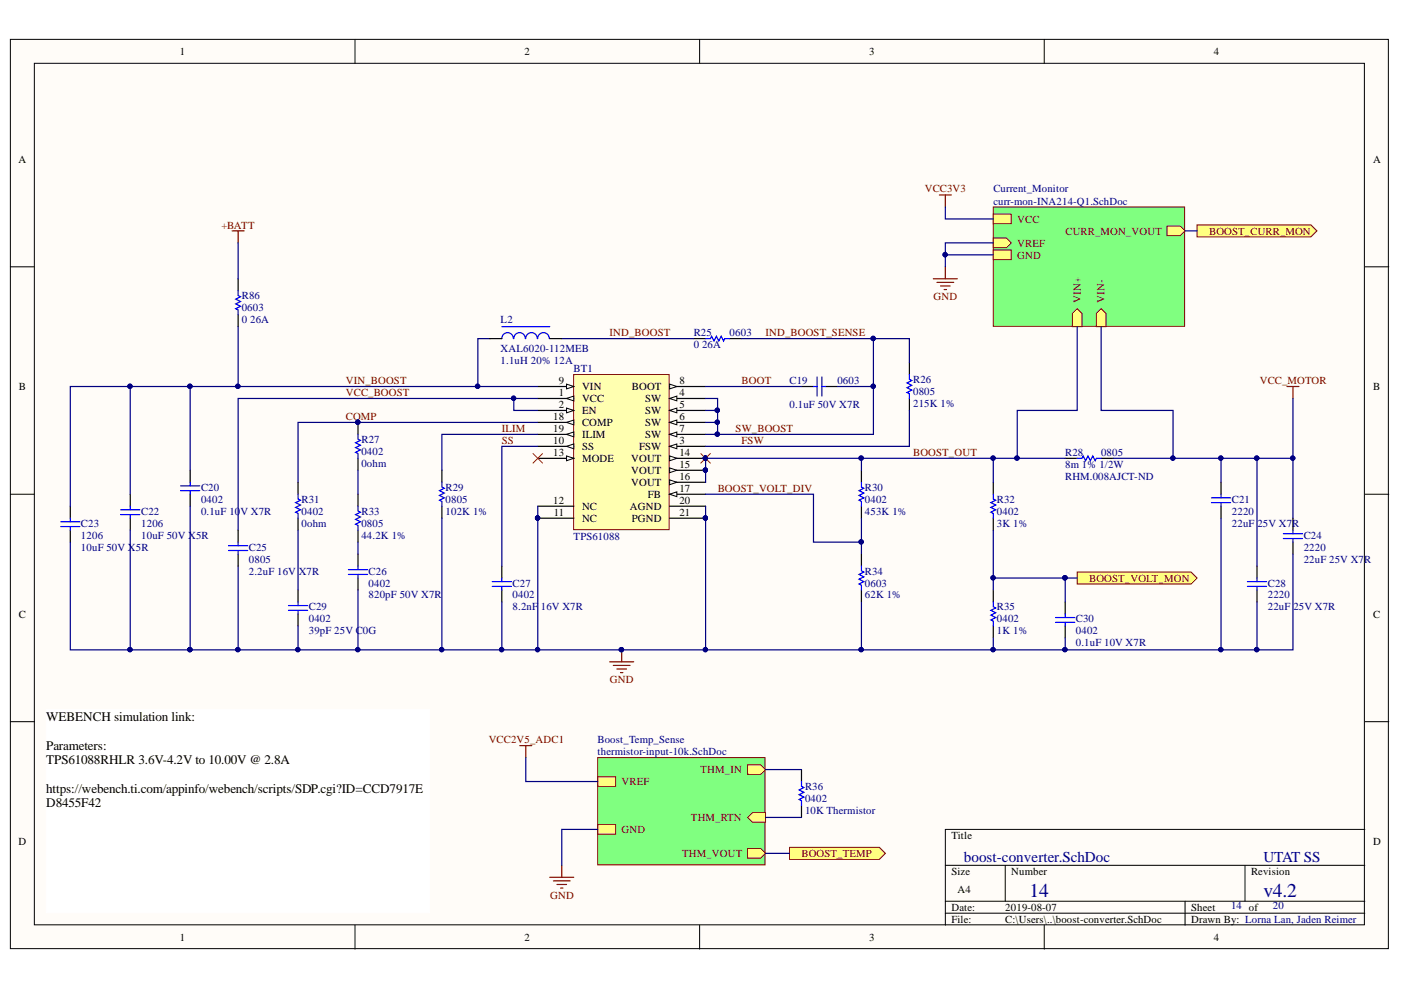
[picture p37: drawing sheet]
<svg xmlns="http://www.w3.org/2000/svg" width="297mm" height="210mm" viewBox="0 0 297 210" stroke-linecap="round" stroke-linejoin="round" font-family="sans-serif">
<defs><g id="words">
<g font-size="4.1" fill="#000080">
<text x="218.3" y="190.2">14</text>
<text x="267.9" y="190.2">v4.2</text>
</g>
<g font-size="3.2" fill="#000080">
<text x="204.3" y="182.7">boost-converter.SchDoc</text>
<text x="267.9" y="182.7">UTAT SS</text>
</g>
<g font-size="2.8">
<text x="9.8" y="152.9">WEBENCH simulation link:</text>
<text x="9.8" y="159">Parameters:</text>
<text x="9.8" y="162">TPS61088RHLR 3.6V-4.2V to 10.00V @ 2.8A</text>
<text x="9.8" y="168.1">https://webench.ti.com/appinfo/webench/scripts/SDP.cgi?ID=CCD7917E</text>
<text x="9.8" y="171.2">D8455F42</text>
</g>
<g font-size="2.3">
<text x="38.1" y="11.7">1</text>
<text x="111.2" y="11.7">2</text>
<text x="184.3" y="11.7">3</text>
<text x="257.4" y="11.7">4</text>
<text x="3.9" y="34.5">A</text>
<text x="291.1" y="34.5">A</text>
<text x="4" y="82.7">B</text>
<text x="118.5" y="84">1</text>
<text x="118.5" y="81.4">9</text>
<text x="123.4" y="82.7">VIN</text>
<text x="134" y="82.7">BOOT</text>
<text x="144" y="84">4</text>
<text x="144" y="81.4">8</text>
<text x="291.1" y="82.7">B</text>
<text x="117.3" y="89">18</text>
<text x="118.5" y="86.5">2</text>
<text x="123.4" y="85.2">VCC</text>
<text x="123.4" y="87.8">EN</text>
<text x="136.8" y="85.2">SW</text>
<text x="136.8" y="87.8">SW</text>
<text x="144" y="86.5">5</text>
<text x="144" y="89">6</text>
<text x="117.3" y="94.1">10</text>
<text x="117.3" y="91.6">19</text>
<text x="123.4" y="95.4">SS</text>
<text x="123.4" y="90.3">COMP</text>
<text x="123.4" y="92.8">ILIM</text>
<text x="135.5" y="95.4">FSW</text>
<text x="136.8" y="90.3">SW</text>
<text x="136.8" y="92.8">SW</text>
<text x="144" y="94.1">3</text>
<text x="144" y="91.6">7</text>
<text x="117.3" y="96.6">13</text>
<text x="123.4" y="97.9">MODE</text>
<text x="133.8" y="97.9">VOUT</text>
<text x="133.8" y="100.4">VOUT</text>
<text x="144" y="96.6">14</text>
<text x="144" y="99.2">15</text>
<text x="144" y="101.7">16</text>
<text x="117.3" y="106.9">12</text>
<text x="133.8" y="103">VOUT</text>
<text x="137.4" y="105.6">FB</text>
<text x="144" y="104.3">17</text>
<text x="144" y="106.9">20</text>
<text x="117.4" y="109.4">11</text>
<text x="123.4" y="110.7">NC</text>
<text x="123.4" y="108.1">NC</text>
<text x="133.6" y="108.1">AGND</text>
<text x="134" y="110.7">PGND</text>
<text x="144" y="109.4">21</text>
<text x="4" y="130.9">C</text>
<text x="291.1" y="130.9">C</text>
<text x="3.9" y="179.2">D</text>
<text x="201.7" y="177.9">Title</text>
<text x="291.1" y="179.2">D</text>
<text x="201.7" y="185.5">Size</text>
<text x="214.4" y="185.5">Number</text>
<text x="265.2" y="185.5">Revision</text>
<text x="203" y="189.3">A4</text>
<text x="201.7" y="193.1">Date:</text>
<text x="201.7" y="195.7">File:</text>
<text x="213.1" y="193.1">2019-08-07</text>
<text x="213.1" y="195.7">C:\Users\..\boost-converter.SchDoc</text>
<text x="252.6" y="193.1">Sheet</text>
<text x="252.6" y="195.7">Drawn By: Lorna Lan, Jaden Reimer</text>
<text x="38.1" y="199.5">1</text>
<text x="111.2" y="199.5">2</text>
<text x="184.3" y="199.5">3</text>
<text x="257.4" y="199.5">4</text>
</g>
<g font-size="2.3" fill="#800000">
<text x="196.1" y="40.8">VCC3V3</text>
<text x="215.7" y="47.2">VCC</text>
<text x="46.9" y="48.5">+BATT</text>
<text x="215.7" y="52.3">VREF</text>
<text x="225.9" y="49.8">CURR_MON_VOUT</text>
<text x="256.4" y="49.8">BOOST_CURR_MON</text>
<text x="215.7" y="54.8">GND</text>
<text x="197.9" y="63.7">GND</text>
<text x="229.1" y="64.2" transform="rotate(-90 229.1 64.2)">VIN+</text>
<text x="234.2" y="64.2" transform="rotate(-90 234.2 64.2)">VIN-</text>
<text x="129.2" y="71.3">IND_BOOST</text>
<text x="162.3" y="71.3">IND_BOOST_SENSE</text>
<text x="73.3" y="84">VCC_BOOST</text>
<text x="73.3" y="81.4">VIN_BOOST</text>
<text x="157.2" y="81.4">BOOT</text>
<text x="267.1" y="81.4">VCC_MOTOR</text>
<text x="73.3" y="89">COMP</text>
<text x="106.4" y="91.6">ILIM</text>
<text x="106.4" y="94.1">SS</text>
<text x="156" y="91.6">SW_BOOST</text>
<text x="157.2" y="94.1">FSW</text>
<text x="193.6" y="96.6">BOOST_OUT</text>
<text x="152.2" y="104.3">BOOST_VOLT_DIV</text>
<text x="230.9" y="123.3">BOOST_VOLT_MON</text>
<text x="129.3" y="144.9">GND</text>
<text x="103.6" y="157.6">VCC2V5_ADC1</text>
<text x="131.8" y="166.5">VREF</text>
<text x="148.5" y="164">THM_IN</text>
<text x="131.8" y="176.7">GND</text>
<text x="146.5" y="174.1">THM_RTN</text>
<text x="144.6" y="181.7">THM_VOUT</text>
<text x="169.9" y="181.7">BOOST_TEMP</text>
<text x="116.6" y="190.6">GND</text>
</g>
<g font-size="2.3" fill="#000080">
<text x="210.6" y="40.8">Current_Monitor</text>
<text x="210.6" y="43.4">curr-mon-INA214-Q1.SchDoc</text>
<text x="51.3" y="63.4">R86</text>
<text x="51.3" y="66">0603</text>
<text x="51.3" y="68.5">0</text>
<text x="53" y="68.5">26A</text>
<text x="106.1" y="68.5">L2</text>
<text x="147.1" y="71.3">R25</text>
<text x="154.7" y="71.3">0603</text>
<text x="106.1" y="77.1">1.1uH 20% 12A</text>
<text x="106.1" y="74.6">XAL6020-112MEB</text>
<text x="147.1" y="73.8">0</text>
<text x="148.9" y="73.8">26A</text>
<text x="121.6" y="78.9">BT1</text>
<text x="167.4" y="81.4">C19</text>
<text x="177.5" y="81.4">0603</text>
<text x="193.6" y="81.2">R26</text>
<text x="193.6" y="83.7">0805</text>
<text x="167.4" y="86.5">0.1uF 50V X7R</text>
<text x="193.6" y="86.3">215K 1%</text>
<text x="76.6" y="93.9">R27</text>
<text x="76.6" y="98.9">0ohm</text>
<text x="76.6" y="96.4">0402</text>
<text x="225.8" y="99.2">8m 1% 1/2W</text>
<text x="225.8" y="101.7">RHM.008AJCT-ND</text>
<text x="225.8" y="96.6">R28</text>
<text x="233.4" y="96.6">0805</text>
<text x="42.6" y="104.1">C20</text>
<text x="42.6" y="106.6">0402</text>
<text x="63.9" y="106.6">R31</text>
<text x="94.5" y="104.1">R29</text>
<text x="94.5" y="106.6">0805</text>
<text x="183.4" y="104.1">R30</text>
<text x="183.4" y="106.6">0402</text>
<text x="211.4" y="106.6">R32</text>
<text x="261.2" y="106.6">C21</text>
<text x="17.2" y="111.7">C23</text>
<text x="29.9" y="109.2">C22</text>
<text x="29.9" y="111.7">1206</text>
<text x="42.6" y="109.2">0.1uF 10</text>
<text x="51" y="109.2">V X7R</text>
<text x="63.9" y="111.7">0ohm</text>
<text x="63.9" y="109.2">0402</text>
<text x="76.6" y="109.2">R33</text>
<text x="76.6" y="111.7">0805</text>
<text x="94.5" y="109.2">102K 1%</text>
<text x="183.4" y="109.2">453K 1%</text>
<text x="211.4" y="111.7">3K 1%</text>
<text x="211.4" y="109.2">0402</text>
<text x="261.2" y="111.7">22uF 25V X7R</text>
<text x="261.2" y="109.2">2220</text>
<text x="17.2" y="116.8">10uF 50V X5R</text>
<text x="17.2" y="114.2">1206</text>
<text x="29.9" y="114.2">10uF 50V X5R</text>
<text x="52.8" y="116.8">C25</text>
<text x="52.8" y="119.3">0805</text>
<text x="76.6" y="114.2">44.2K 1%</text>
<text x="121.6" y="114.5">TPS61088</text>
<text x="276.4" y="119.3">22uF 25V X7R</text>
<text x="276.4" y="114.2">C24</text>
<text x="276.4" y="116.8">2220</text>
<text x="52.8" y="121.8">2.2uF 16V</text>
<text x="63.3" y="121.8">X7R</text>
<text x="78.2" y="121.8">C26</text>
<text x="78.2" y="124.4">0402</text>
<text x="108.7" y="124.4">C27</text>
<text x="183.4" y="121.8">R34</text>
<text x="183.4" y="124.4">0603</text>
<text x="268.8" y="124.4">C28</text>
<text x="65.5" y="129.4">C29</text>
<text x="65.5" y="132">0402</text>
<text x="78.2" y="126.9">820pF 50V X7R</text>
<text x="108.7" y="129.4">8.2nF 16V X7R</text>
<text x="108.7" y="126.9">0402</text>
<text x="183.4" y="126.9">62K 1%</text>
<text x="211.4" y="129.4">R35</text>
<text x="211.4" y="132">0402</text>
<text x="228.1" y="132">C30</text>
<text x="268.8" y="129.4">22uF 25V X7R</text>
<text x="268.8" y="126.9">2220</text>
<text x="65.5" y="134.5">39pF 25V C0G</text>
<text x="211.4" y="134.5">1K 1%</text>
<text x="228.1" y="137">0.1uF 10V X7R</text>
<text x="228.1" y="134.5">0402</text>
<text x="126.7" y="157.6">Boost_Temp_Sense</text>
<text x="126.7" y="160.1">thermistor-input-10k.SchDoc</text>
<text x="170.7" y="167.5">R36</text>
<text x="170.7" y="172.6">10K Thermistor</text>
<text x="170.7" y="170.1">0402</text>
<text x="261" y="192.8">14 of</text>
<text x="269.9" y="192.8">20</text>
</g>
</g></defs>
<g fill="#fffcf8" stroke="#000" stroke-width=".21">
<path d="M2.2 8.3h292.2v192.8h-292.2z"/>
<path d="M7.3 13.4h282v182.7h-282z"/>
</g>
<g fill="none" stroke="#000" stroke-width=".21">
<path d="M75.3 8.3v5.1M148.3 8.3v5.1M221.4 8.3v5.1M2.2 56.6h5.1M289.4 56.6h5.1M2.2 104.8h5.1M289.4 104.8h5.1M2.2 153h5.1M289.4 153h5.1M289.4 175.9h-89v20.3M75.3 196.2v5M148.3 196.2v5"/>
<path d="M200.4 183.5h89M200.4 191.1h89M200.4 193.6h89M213.1 183.5v7.6M221.4 196.2v5M251.3 191.1v5.1M264 183.5v7.6"/>
</g>
<path d="M121.6 79.4h20.3v32.9h-20.3z" fill="#ffffb0" stroke="#800000" stroke-width=".21"/>
<path d="M114 84.5h7.6" fill="none" stroke="#000" stroke-width=".25"/>
<path d="M120.1 84.5l1.5-.5v1z" fill="#fffcf8"/>
<path d="M120.1 84.5l1.5-.5v1z" fill="none" stroke="#000" stroke-width=".21"/>
<path d="M114 87h7.6" fill="none" stroke="#000" stroke-width=".25"/>
<path d="M120.1 86.5l1.5 .5-1.5 .5z" fill="#fffcf8"/>
<path d="M120.1 86.5l1.5 .5-1.5 .5z" fill="none" stroke="#000" stroke-width=".21"/>
<path d="M142 94.6h7.6" fill="none" stroke="#000" stroke-width=".25"/>
<path d="M142 94.6l1.5-.5v1z" fill="#fffcf8"/>
<path d="M142 94.6l1.5-.5v1z" fill="none" stroke="#000" stroke-width=".21"/>
<path d="M142 84.5h7.6" fill="none" stroke="#000" stroke-width=".25"/>
<path d="M142 84.5l1.5-.5v1z" fill="#fffcf8"/>
<path d="M142 84.5l1.5-.5v1z" fill="none" stroke="#000" stroke-width=".21"/>
<path d="M142 87h7.6" fill="none" stroke="#000" stroke-width=".25"/>
<path d="M142 87l1.5-.5v1z" fill="#fffcf8"/>
<path d="M142 87l1.5-.5v1z" fill="none" stroke="#000" stroke-width=".21"/>
<path d="M142 89.6h7.6" fill="none" stroke="#000" stroke-width=".25"/>
<path d="M142 89.6l1.5-.5v1z" fill="#fffcf8"/>
<path d="M142 89.6l1.5-.5v1z" fill="none" stroke="#000" stroke-width=".21"/>
<path d="M142 92.1h7.6" fill="none" stroke="#000" stroke-width=".25"/>
<path d="M142 92.1l1.5-.5v1z" fill="#fffcf8"/>
<path d="M142 92.1l1.5-.5v1z" fill="none" stroke="#000" stroke-width=".21"/>
<path d="M142 81.9h7.6" fill="none" stroke="#000" stroke-width=".25"/>
<path d="M142 81.4l1.5 .5-1.5 .6z" fill="#fffcf8"/>
<path d="M142 81.4l1.5 .5-1.5 .6z" fill="none" stroke="#000" stroke-width=".21"/>
<path d="M114 81.9h7.6" fill="none" stroke="#000" stroke-width=".25"/>
<path d="M120.1 81.4l1.5 .5-1.5 .6z" fill="#fffcf8"/>
<path d="M120.1 81.4l1.5 .5-1.5 .6z" fill="none" stroke="#000" stroke-width=".21"/>
<path d="M114 94.6h7.6" fill="none" stroke="#000" stroke-width=".25"/>
<path d="M120.1 94.6l1.5-.5v1z" fill="#fffcf8"/>
<path d="M120.1 94.6l1.5-.5v1z" fill="none" stroke="#000" stroke-width=".21"/>
<path d="M114 97.2h7.6M114 109.9h7.6M114 107.3h7.6" fill="none" stroke="#000" stroke-width=".25"/>
<circle cx="114" cy="109.8" r=".46" fill="#000080" stroke="#000080" stroke-width=".21"/>
<path d="M120.1 96.7l1.5 .5-1.5 .5z" fill="#fffcf8"/>
<path d="M120.1 96.7l1.5 .5-1.5 .5z" fill="none" stroke="#000" stroke-width=".21"/>
<path d="M142 97.2h7.6" fill="none" stroke="#000" stroke-width=".25"/>
<path d="M142 96.7l1.5 .5-1.5 .5z" fill="#fffcf8"/>
<path d="M142 96.7l1.5 .5-1.5 .5z" fill="none" stroke="#000" stroke-width=".21"/>
<circle cx="149.6" cy="97.1" r=".46" fill="#000080" stroke="#000080" stroke-width=".21"/>
<path d="M142 99.7h7.6" fill="none" stroke="#000" stroke-width=".25"/>
<path d="M142 99.2l1.5 .5-1.5 .5z" fill="#fffcf8"/>
<path d="M142 99.2l1.5 .5-1.5 .5z" fill="none" stroke="#000" stroke-width=".21"/>
<circle cx="149.6" cy="99.7" r=".46" fill="#000080" stroke="#000080" stroke-width=".21"/>
<path d="M142 102.3h7.6" fill="none" stroke="#000" stroke-width=".25"/>
<path d="M142 101.7l1.5 .6-1.5 .5z" fill="#fffcf8"/>
<path d="M142 101.7l1.5 .6-1.5 .5z" fill="none" stroke="#000" stroke-width=".21"/>
<path d="M142 104.8h7.6" fill="none" stroke="#000" stroke-width=".25"/>
<path d="M142 104.8l1.5-.5v1z" fill="#fffcf8"/>
<path d="M142 104.8l1.5-.5v1z" fill="none" stroke="#000" stroke-width=".21"/>
<path d="M114 89.6h7.6" fill="none" stroke="#000" stroke-width=".25"/>
<path d="M120.1 89.6l1.5-.5v1z" fill="#fffcf8"/>
<path d="M120.1 89.6l1.5-.5v1z" fill="none" stroke="#000" stroke-width=".21"/>
<path d="M114 92.1h7.6" fill="none" stroke="#000" stroke-width=".25"/>
<path d="M120.1 92.1l1.5-.5v1z" fill="#fffcf8"/>
<path d="M120.1 92.1l1.5-.5v1z" fill="none" stroke="#000" stroke-width=".21"/>
<path d="M142 107.3h7.6M142 109.9h7.6" fill="none" stroke="#000" stroke-width=".25"/>
<g fill="#000080" stroke="#000080" stroke-width=".21">
<circle cx="149.5" cy="109.8" r=".46"/>
<circle cx="114" cy="109.8" r=".46"/>
<circle cx="149.6" cy="97.1" r=".46"/>
<circle cx="149.6" cy="99.7" r=".46"/>
<circle cx="131.8" cy="137.7" r=".46"/>
</g>
<path d="M272.9 81.9h2.5M274.1 81.9v2.6M131.8 137.8v2.5M129.3 140.3h5.1M130 141.1h3.6M130.8 141.8h2M131.6 142.6h.5" fill="none" stroke="#800000" stroke-width=".25"/>
<path d="M228.4 121.3h24.1l1.3 1.3-1.3 1.2h-24.1z" fill-rule="evenodd" fill="#ffff80" stroke="#800000" stroke-width=".21"/>
<path d="M113 96.2l2 2M115 96.2l-2 2" fill="none" stroke="#f00" stroke-width=".21"/>
<path d="M49.2 49h2.6M50.5 49v2.5" fill="none" stroke="#800000" stroke-width=".25"/>
<path d="M210.6 43.9h40.6v25.3h-40.6z" fill="#80ff80" stroke="#800000" stroke-width=".21"/>
<path d="M210.6 45.4h3.8v2h-3.8z" fill-rule="evenodd" fill="#ffff80"/>
<path d="M210.6 45.4h3.8v2h-3.8z" fill="none" stroke="#800000" stroke-width=".21"/>
<path d="M210.6 50.5h2.8l1 1-1 1h-2.8z" fill-rule="evenodd" fill="#ffff80"/>
<path d="M210.6 50.5h2.8l1 1-1 1h-2.8z" fill="none" stroke="#800000" stroke-width=".21"/>
<path d="M227.4 66.5l1-1 1 1v2.8h-2z" fill-rule="evenodd" fill="#ffff80"/>
<path d="M227.4 66.5l1-1 1 1v2.8h-2z" fill="none" stroke="#800000" stroke-width=".21"/>
<path d="M210.6 53h3.8v2h-3.8z" fill-rule="evenodd" fill="#ffff80"/>
<path d="M210.6 53h3.8v2h-3.8z" fill="none" stroke="#800000" stroke-width=".21"/>
<path d="M232.5 66.5l1-1 1 1v2.8h-2z" fill-rule="evenodd" fill="#ffff80"/>
<path d="M232.5 66.5l1-1 1 1v2.8h-2z" fill="none" stroke="#800000" stroke-width=".21"/>
<path d="M247.4 47.9h2.8l1.1 1.1-1.1 1h-2.8z" fill-rule="evenodd" fill="#ffff80"/>
<path d="M247.4 47.9h2.8l1.1 1.1-1.1 1h-2.8z" fill="none" stroke="#800000" stroke-width=".21"/>
<path d="M197.9 59.1h5.1M198.7 59.9h3.5M199.2 41.3h2.5M200.4 41.3v2.6M200.4 56.6v2.5M199.4 60.6h2M200.2 61.4h.5" fill="none" stroke="#800000" stroke-width=".25"/>
<path d="M253.8 47.7h24.1l1.3 1.3-1.3 1.2h-24.1z" fill-rule="evenodd" fill="#ffff80" stroke="#800000" stroke-width=".21"/>
<g fill="none" stroke="#000" stroke-width=".25">
<path d="M40.3 99.7v2.6M75.9 89.6v2.5M75.9 97.2v2.5M182.6 99.7v2.6M225.8 97.2h2.6M233.5 97.2h2.5M40.3 104.8v2.5M63.2 102.3v2.5M63.2 109.9v2.5M75.9 117.5v2.5M182.6 107.3v2.6M210.6 102.3v2.5"/>
<path d="M210.6 109.9v2.5M63.2 125.1v2.5M63.2 130.2v2.5M75.9 122.6v2.5M106.4 120v2.6M106.4 125.1v2.5M210.6 125.1v2.5M210.6 132.7v2.5"/>
</g>
<g fill="none" stroke="#00f" stroke-width=".25">
<path d="M75.9 92.1v1l.5 .3-1 .5 1 .5-1 .5 1 .5-1 .5 .5 .3v1M228.4 97.2h1l.3-.5 .5 1 .5-1 .5 1 .5-1 .5 1 .3-.5h1M38.3 103h4.1M38.3 104h4.1M40.3 102.3v.7M40.3 104v.8M63.2 104.8v1l.5 .3-1 .5 1 .5-1 .5 1 .5-1 .5 .5 .3v1M182.6 102.3v1l.5 .2-1 .5 1 .5-1 .5 1 .6-1 .5 .5 .2v1M210.6 104.8v1l.5 .3-1 .5 1 .5-1 .5 1 .5-1 .5 .5 .3v1M61.2 128.4h4M61.2 129.4h4M63.2 127.6v.8"/>
<path d="M63.2 129.4v.8M73.9 120.8h4M73.9 121.8h4M75.9 120v.8M75.9 121.8v.8M104.4 123.3h4M104.4 124.3h4M106.4 122.6v.7M106.4 124.3v.8M210.6 127.6v1l.5 .3-1 .5 1 .5-1 .5 1 .5-1 .5 .5 .3v1"/>
</g>
<circle cx="75.8" cy="89.5" r=".46" fill="#000080" stroke="#000080" stroke-width=".21"/>
<path d="M9.8 150.5h81.2v43h-81.2z" fill="#fff" stroke="#fff" stroke-width=".21"/>
<path d="M126.7 160.6h35.5v22.8h-35.5z" fill="#80ff80" stroke="#800000" stroke-width=".21"/>
<path d="M126.7 174.8h3.8v2.1h-3.8z" fill-rule="evenodd" fill="#ffff80"/>
<path d="M126.7 174.8h3.8v2.1h-3.8z" fill="none" stroke="#800000" stroke-width=".21"/>
<path d="M158.5 179.9h2.8l1 1-1 1h-2.8z" fill-rule="evenodd" fill="#ffff80"/>
<path d="M158.5 179.9h2.8l1 1-1 1h-2.8z" fill="none" stroke="#800000" stroke-width=".21"/>
<path d="M126.7 164.7h3.8v2h-3.8z" fill-rule="evenodd" fill="#ffff80"/>
<path d="M126.7 164.7h3.8v2h-3.8z" fill="none" stroke="#800000" stroke-width=".21"/>
<path d="M158.5 162.2h2.8l1 1-1 1h-2.8z" fill-rule="evenodd" fill="#ffff80"/>
<path d="M158.5 162.2h2.8l1 1-1 1h-2.8z" fill="none" stroke="#800000" stroke-width=".21"/>
<path d="M158.5 173.3l1-1h2.8v2h-2.8z" fill-rule="evenodd" fill="#ffff80"/>
<path d="M158.5 173.3l1-1h2.8v2h-2.8z" fill="none" stroke="#800000" stroke-width=".21"/>
<path d="M169.9 163.2v2.5M169.9 170.8v2.5" fill="none" stroke="#000" stroke-width=".25"/>
<path d="M169.9 165.7v1l.5 .3-1 .5 1 .5-1 .5 1 .5-1 .5 .5 .3v1" fill="none" stroke="#00f" stroke-width=".25"/>
<path d="M167.4 179.7h19.1l1.2 1.2-1.2 1.3h-19.1z" fill-rule="evenodd" fill="#ffff80" stroke="#800000" stroke-width=".21"/>
<path d="M110.2 158.1h2.6M111.5 158.1v2.5M116.6 186h5M117.3 186.8h3.6M118.1 187.5h2M118.8 188.3h.6M119.1 183.5v2.5" fill="none" stroke="#800000" stroke-width=".25"/>
<g fill="none" stroke="#000" stroke-width=".25">
<path d="M50.5 59.1v2.5M50.5 66.7v2.6M103.9 71.8h2.5M116.6 71.8h2.5M147.1 71.8h2.5M154.7 71.8h2.5M192.8 76.9v2.5M93.7 99.7v2.6M169.9 81.9h2.6M175 81.9h2.6M192.8 84.5v2.5M14.9 107.3v2.6"/>
<path d="M14.9 112.4v2.5M27.6 104.8v2.5M27.6 109.9v2.5M50.5 112.4v2.5M50.5 117.5v2.5M75.9 104.8v2.5M75.9 112.4v2.5M93.7 107.3v2.6M182.6 117.5v2.5M258.9 102.3v2.5M258.9 107.3v2.6M274.1 109.9v2.5"/>
<path d="M274.1 114.9v2.6M182.6 125.1v2.5M225.8 127.6v2.6M225.8 132.7v2.5M266.5 120v2.6M266.5 125.1v2.5"/>
</g>
<g fill="none" stroke="#00f" stroke-width=".25">
<path d="M50.5 61.6v1.1l.5 .2-1 .5 1 .5-1 .5 1 .5-1 .6 .5 .2v1M106.4 69.3h10.2M108.8 71.8a1.22 1.22 0 0 0-1.2-1.3 1.22 1.22 0 0 0-1.2 1.3M111.4 71.8a1.22 1.22 0 0 0-1.2-1.3 1.22 1.22 0 0 0-1.3 1.3M113.9 71.8a1.23 1.23 0 0 0-1.2-1.3 1.23 1.23 0 0 0-1.2 1.3M116.5 71.8a1.23 1.23 0 0 0-1.3-1.3 1.23 1.23 0 0 0-1.2 1.3M149.6 71.8h1l.3-.5 .5 1 .5-1 .5 1 .5-1 .5 1 .3-.5h1M173.2 79.9v4.1M174.3 79.9v4.1M192.8 79.4v1l.5 .3-1 .5 1 .5-1 .5 1 .5-1 .5 .5 .3v1M172.5 81.9h.7M174.3 81.9h.7"/>
<path d="M12.9 110.6h4M12.9 111.6h4M14.9 109.9v.7M14.9 111.6v.8M25.6 108.1h4M25.6 109.1h4M27.6 107.3v.8M27.6 109.1v.8M48.5 115.7h4M48.5 116.7h4M50.5 114.9v.8M50.5 116.7v.8"/>
<path d="M75.9 107.3v1l.5 .3-1 .5 1 .5-1 .5 1 .5-1 .5 .5 .3v1M93.7 102.3v1l.5 .2-1 .5 1 .5-1 .5 1 .6-1 .5 .5 .2v1M256.8 105.6h4.1M256.8 106.6h4.1M258.9 104.8v.8M258.9 106.6v.7M272.1 113.2h4.1M272.1 114.2h4.1M274.1 112.4v.8M274.1 114.2v.7M182.6 120v1l.5 .3-1 .5 1 .5-1 .5 1 .5-1 .5 .5 .3v1M223.8 130.9h4.1"/>
<path d="M223.8 131.9h4.1M225.8 130.2v.7M225.8 131.9v.8M264.5 123.3h4M264.5 124.3h4M266.5 122.6v.7M266.5 124.3v.8"/>
</g>
<g fill="none" stroke="#000080" stroke-width=".25">
<path d="M50.5 51.5v7.6M200.4 43.9v2.5h10.2M200.4 54h10.2M210.6 51.5h-10.2v5.1M251.3 49h2.5M50.5 69.3v12.6M103.9 71.8h-2.6v10.1M119.1 71.8h28M157.2 71.8h28v10.1M185.2 71.8h7.6v5.1M228.4 69.3v17.7h-12.7v10.2M233.5 69.3v17.7h15.2v10.2"/>
<path d="M27.6 81.9v22.9M40.3 81.9h-25.4v25.4M75.9 99.7v5.1M108.9 84.5h5.1M114 94.6h-7.6v25.4M114 92.1h-20.3v7.6M114 87h-5.1v-2.5h-58.4v27.9M114 89.6h-50.8v12.7M114 81.9h-73.7v17.8M149.6 81.9h20.3M149.6 87h2.5M149.6 89.6h2.5"/>
<path d="M149.6 92.1h2.5M177.6 81.9h7.6v10.2h-33.1v-7.6h-2.5M182.6 97.2v2.5M192.8 87v7.6h-43.2M210.6 97.2h15.2M258.9 97.2v5.1M266.5 97.2v22.8M274.1 84.5v12.7h-38.1M274.1 97.2v12.7M14.9 114.9v22.9h25.4M27.6 112.4v25.4M40.3 107.3v30.5"/>
<path d="M63.2 112.4v12.7M75.9 114.9v2.6M93.7 109.9v27.9h88.9M114 107.3v30.5M149.6 104.8h22.9v10.1h10.1v-5M149.6 102.3v-5.1h61v5.1M149.6 107.3v30.5M182.6 114.9v2.6M210.6 112.4v10.2h15.2M258.9 109.9v27.9M274.1 117.5v20.3h-48.3M40.3 137.8h10.2"/>
<path d="M50.5 120v17.8h43.2M63.2 132.7v5.1M75.9 125.1v12.7M106.4 127.6v10.2M182.6 127.6v10.2h43.2v-2.6M210.6 122.6v2.5M210.6 135.2v2.6M225.8 122.6v5M225.8 122.6h2.6M266.5 127.6v10.2M111.5 160.6v5.1h15.2M126.7 175.9h-7.6v7.6"/>
<path d="M162.3 163.2h7.6M162.3 173.3h7.6M162.3 180.9h5.1"/>
</g>
<g fill="#000080" stroke="#000080" stroke-width=".21">
<circle cx="182.6" cy="114.9" r=".46"/>
<circle cx="210.5" cy="137.7" r=".46"/>
<circle cx="225.8" cy="122.5" r=".46"/>
<circle cx="215.6" cy="97.1" r=".46"/>
<circle cx="248.7" cy="97.1" r=".46"/>
<circle cx="182.6" cy="97.1" r=".46"/>
<circle cx="152.1" cy="87" r=".47"/>
<circle cx="152.1" cy="89.5" r=".46"/>
<circle cx="152.1" cy="92.1" r=".46"/>
<circle cx="185.1" cy="81.9" r=".46"/>
<circle cx="106.3" cy="137.7" r=".46"/>
<circle cx="50.4" cy="137.7" r=".46"/>
<circle cx="63.1" cy="137.7" r=".46"/>
<circle cx="75.8" cy="137.7" r=".46"/>
<circle cx="93.6" cy="137.7" r=".46"/>
<circle cx="101.3" cy="81.9" r=".46"/>
<circle cx="108.9" cy="84.4" r=".46"/>
<circle cx="200.4" cy="54" r=".46"/>
<circle cx="210.5" cy="97.1" r=".46"/>
<circle cx="210.5" cy="122.5" r=".46"/>
<circle cx="75.8" cy="89.5" r=".46"/>
<circle cx="114" cy="137.7" r=".46"/>
<circle cx="114" cy="109.8" r=".46"/>
<circle cx="131.8" cy="137.7" r=".46"/>
<circle cx="182.6" cy="137.7" r=".46"/>
<circle cx="225.8" cy="137.7" r=".46"/>
<circle cx="149.6" cy="99.7" r=".46"/>
<circle cx="149.6" cy="97.1" r=".46"/>
<circle cx="185.1" cy="71.8" r=".46"/>
<circle cx="40.3" cy="137.7" r=".46"/>
<circle cx="27.6" cy="137.7" r=".46"/>
<circle cx="27.6" cy="81.9" r=".46"/>
<circle cx="40.3" cy="81.9" r=".46"/>
<circle cx="149.6" cy="137.7" r=".46"/>
<circle cx="149.5" cy="109.8" r=".46"/>
<circle cx="274.1" cy="97.1" r=".46"/>
<circle cx="258.8" cy="137.7" r=".46"/>
<circle cx="266.4" cy="137.7" r=".46"/>
<circle cx="258.8" cy="97.1" r=".46"/>
<circle cx="266.4" cy="97.1" r=".46"/>
<circle cx="50.4" cy="81.9" r=".46"/>
</g>
<path d="M148.6 96.2l2 2M150.6 96.2l-2 2" fill="none" stroke="#f00" stroke-width=".21"/>
<use href="#words"/>
</svg>
